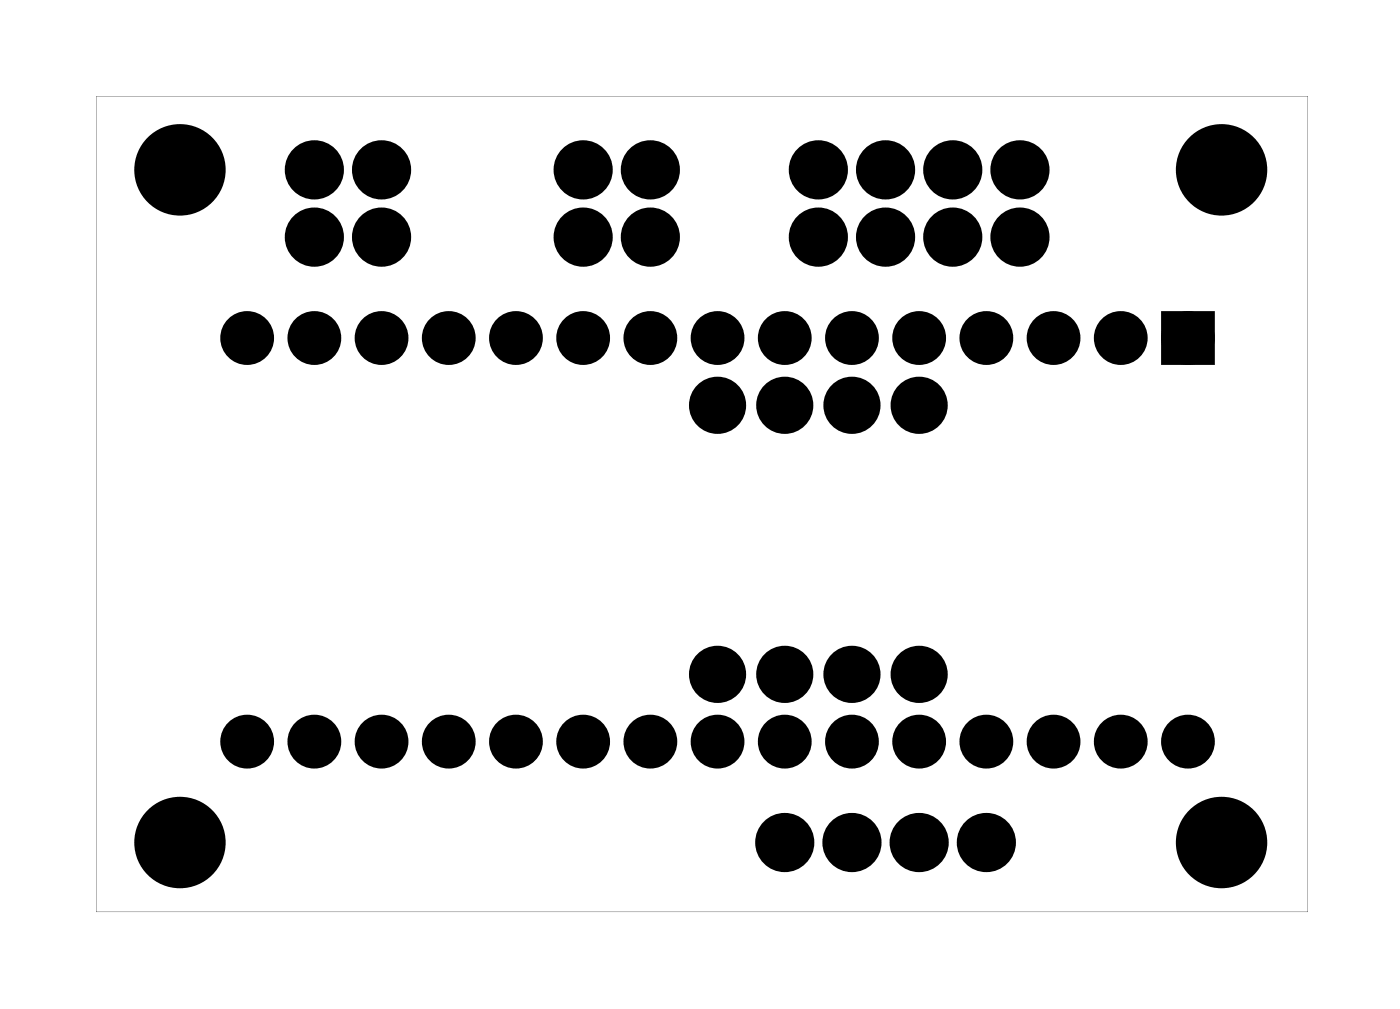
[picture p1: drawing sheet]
<svg xmlns="http://www.w3.org/2000/svg" width="53mm" height="38mm" viewBox="0 0 53 38" stroke-linecap="round" stroke-linejoin="round" font-family="sans-serif">
<g fill="#000">
<path d="M44.2 12.1h1.4v1.3h-1.4z"/>
<path d="M3.6 3.6h45.8v30.8h-45.8zM3.6 3.6v30.8h45.8v-30.8z"/>
</g>
<g fill="#000">
<circle cx="6.8" cy="6.4" r="1.6"/>
<circle cx="9.3" cy="12.8" r=".67"/>
<circle cx="11.9" cy="12.8" r=".67"/>
<circle cx="11.9" cy="9" r=".74"/>
<circle cx="11.9" cy="6.4" r=".74"/>
<circle cx="14.4" cy="12.8" r=".67"/>
<circle cx="14.4" cy="9" r=".74"/>
<circle cx="14.4" cy="6.4" r=".74"/>
<circle cx="17" cy="12.8" r=".67"/>
<circle cx="19.5" cy="12.8" r=".67"/>
<circle cx="22" cy="12.8" r=".67"/>
<circle cx="22" cy="9" r=".74"/>
<circle cx="22" cy="6.4" r=".74"/>
<circle cx="24.6" cy="12.8" r=".67"/>
<circle cx="24.6" cy="9" r=".74"/>
<circle cx="24.6" cy="6.4" r=".74"/>
<circle cx="27.1" cy="12.8" r=".67"/>
<circle cx="27.1" cy="15.3" r=".7"/>
<circle cx="29.7" cy="12.8" r=".67"/>
<circle cx="29.7" cy="15.3" r=".7"/>
<circle cx="30.9" cy="6.4" r=".74"/>
<circle cx="30.9" cy="9" r=".74"/>
<circle cx="32.2" cy="12.8" r=".67"/>
<circle cx="32.2" cy="15.3" r=".7"/>
<circle cx="33.5" cy="6.4" r=".74"/>
<circle cx="33.5" cy="9" r=".74"/>
<circle cx="34.7" cy="12.8" r=".67"/>
<circle cx="34.7" cy="15.3" r=".7"/>
<circle cx="36" cy="6.4" r=".74"/>
<circle cx="36" cy="9" r=".74"/>
<circle cx="37.3" cy="12.8" r=".67"/>
<circle cx="38.6" cy="6.4" r=".74"/>
<circle cx="38.6" cy="9" r=".74"/>
<circle cx="39.8" cy="12.8" r=".67"/>
<circle cx="42.4" cy="12.8" r=".67"/>
<circle cx="44.9" cy="12.8" r=".67"/>
<circle cx="46.2" cy="6.4" r="1.6"/>
<circle cx="6.8" cy="31.8" r="1.6"/>
<circle cx="9.3" cy="28" r=".67"/>
<circle cx="11.9" cy="28" r=".67"/>
<circle cx="14.4" cy="28" r=".67"/>
<circle cx="17" cy="28" r=".67"/>
<circle cx="19.5" cy="28" r=".67"/>
<circle cx="22" cy="28" r=".67"/>
<circle cx="24.6" cy="28" r=".67"/>
<circle cx="27.1" cy="28" r=".67"/>
<circle cx="27.1" cy="25.5" r=".7"/>
<circle cx="29.7" cy="28" r=".67"/>
<circle cx="29.7" cy="25.5" r=".7"/>
<circle cx="29.7" cy="31.8" r=".74"/>
<circle cx="32.2" cy="28" r=".67"/>
<circle cx="32.2" cy="25.5" r=".7"/>
<circle cx="32.2" cy="31.8" r=".74"/>
<circle cx="34.7" cy="28" r=".67"/>
<circle cx="34.7" cy="25.5" r=".7"/>
<circle cx="34.7" cy="31.8" r=".74"/>
<circle cx="37.3" cy="28" r=".67"/>
<circle cx="37.3" cy="31.8" r=".74"/>
<circle cx="39.8" cy="28" r=".67"/>
<circle cx="42.4" cy="28" r=".67"/>
<circle cx="44.9" cy="28" r=".67"/>
<circle cx="46.2" cy="31.8" r="1.6"/>
</g>
<g fill="none" stroke="#000" stroke-width=".25">
<circle cx="6.8" cy="6.4" r="1.6"/>
<circle cx="46.2" cy="6.4" r="1.6"/>
<circle cx="6.8" cy="31.8" r="1.6"/>
<circle cx="46.2" cy="31.8" r="1.6"/>
</g>
<g fill="none" stroke="#000" stroke-width=".69" stroke-linecap="butt">
<path d="M44.2 12.1h1.4v1.3h-1.4z"/>
<circle cx="9.3" cy="12.8" r=".67"/>
<circle cx="11.9" cy="12.8" r=".67"/>
<circle cx="14.4" cy="12.8" r=".67"/>
<circle cx="17" cy="12.8" r=".67"/>
<circle cx="19.5" cy="12.8" r=".67"/>
<circle cx="22" cy="12.8" r=".67"/>
<circle cx="24.6" cy="12.8" r=".67"/>
<circle cx="27.1" cy="12.8" r=".67"/>
<circle cx="29.7" cy="12.8" r=".67"/>
<circle cx="32.2" cy="12.8" r=".67"/>
<circle cx="34.7" cy="12.8" r=".67"/>
<circle cx="37.3" cy="12.8" r=".67"/>
<circle cx="39.8" cy="12.8" r=".67"/>
<circle cx="42.4" cy="12.8" r=".67"/>
<circle cx="44.9" cy="12.8" r=".67"/>
<circle cx="9.3" cy="28" r=".67"/>
<circle cx="11.9" cy="28" r=".67"/>
<circle cx="14.4" cy="28" r=".67"/>
<circle cx="17" cy="28" r=".67"/>
<circle cx="19.5" cy="28" r=".67"/>
<circle cx="22" cy="28" r=".67"/>
<circle cx="24.6" cy="28" r=".67"/>
<circle cx="27.1" cy="28" r=".67"/>
<circle cx="29.7" cy="28" r=".67"/>
<circle cx="32.2" cy="28" r=".67"/>
<circle cx="34.7" cy="28" r=".67"/>
<circle cx="37.3" cy="28" r=".67"/>
<circle cx="39.8" cy="28" r=".67"/>
<circle cx="42.4" cy="28" r=".67"/>
<circle cx="44.9" cy="28" r=".67"/>
</g>
<g fill="none" stroke="#000" stroke-width=".76" stroke-linecap="butt">
<circle cx="11.9" cy="9" r=".74"/>
<circle cx="11.9" cy="6.4" r=".74"/>
<circle cx="14.4" cy="9" r=".74"/>
<circle cx="14.4" cy="6.4" r=".74"/>
<circle cx="22" cy="9" r=".74"/>
<circle cx="22" cy="6.4" r=".74"/>
<circle cx="24.6" cy="9" r=".74"/>
<circle cx="24.6" cy="6.4" r=".74"/>
<circle cx="27.1" cy="15.3" r=".7"/>
<circle cx="29.7" cy="15.3" r=".7"/>
<circle cx="30.9" cy="9" r=".74"/>
<circle cx="30.9" cy="6.4" r=".74"/>
<circle cx="32.2" cy="15.3" r=".7"/>
<circle cx="33.5" cy="9" r=".74"/>
<circle cx="33.5" cy="6.4" r=".74"/>
<circle cx="34.7" cy="15.3" r=".7"/>
<circle cx="36" cy="9" r=".74"/>
<circle cx="36" cy="6.4" r=".74"/>
<circle cx="38.6" cy="9" r=".74"/>
<circle cx="38.6" cy="6.4" r=".74"/>
<circle cx="27.1" cy="25.5" r=".7"/>
<circle cx="29.7" cy="25.5" r=".7"/>
<circle cx="29.7" cy="31.8" r=".74"/>
<circle cx="32.2" cy="25.5" r=".7"/>
<circle cx="32.2" cy="31.8" r=".74"/>
<circle cx="34.7" cy="25.5" r=".7"/>
<circle cx="34.7" cy="31.8" r=".74"/>
<circle cx="37.3" cy="31.8" r=".74"/>
</g>
</svg>
